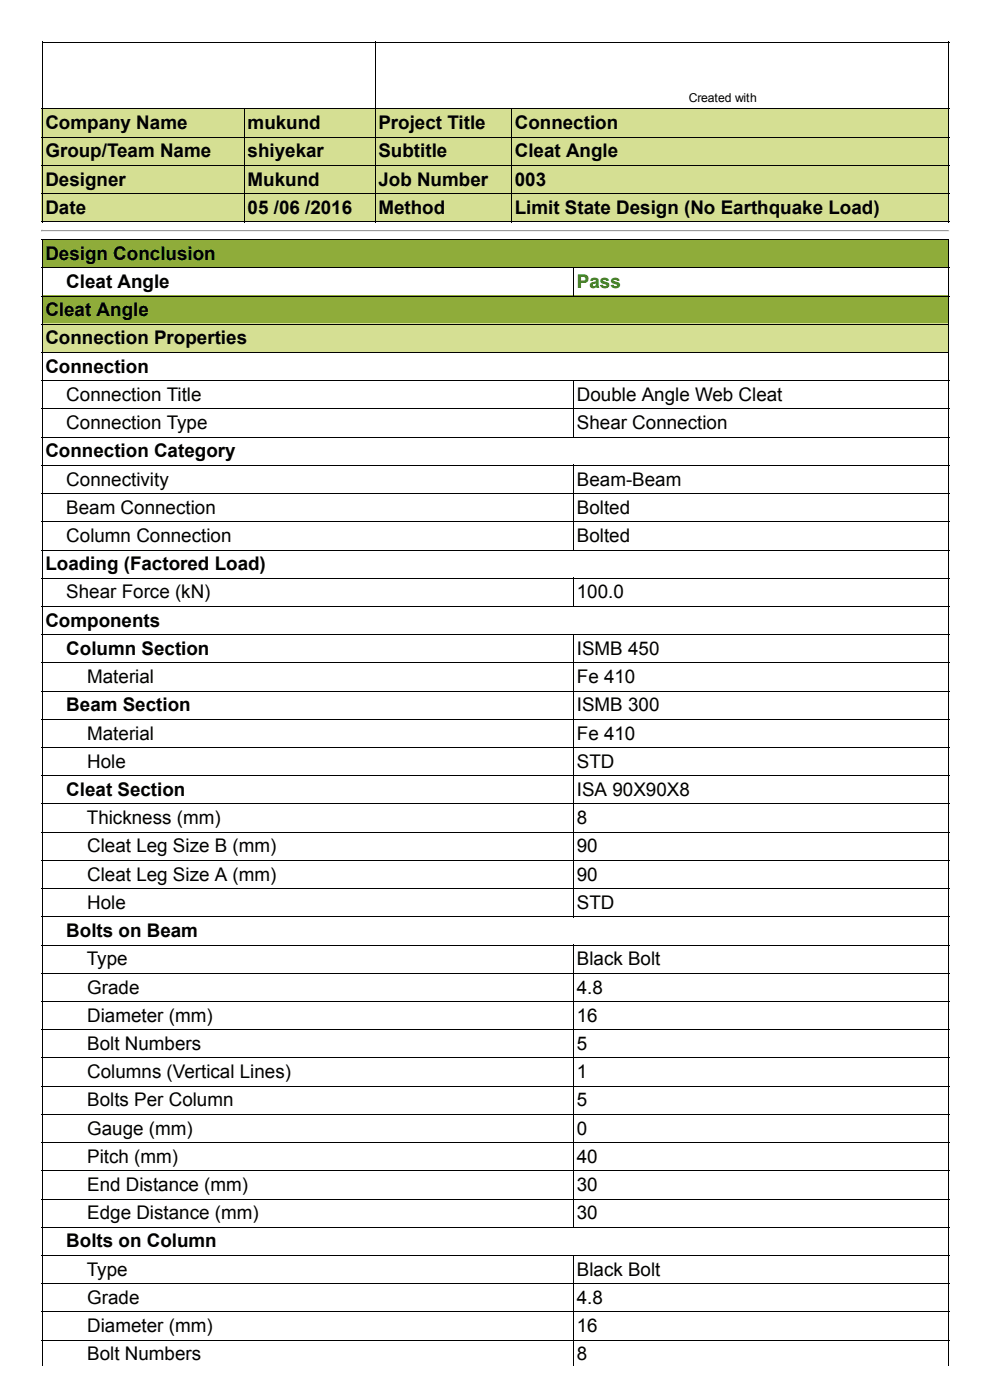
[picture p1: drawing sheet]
<svg xmlns="http://www.w3.org/2000/svg" width="297mm" height="420mm" viewBox="0 0 297 420" stroke-linecap="round" stroke-linejoin="round" font-family="sans-serif">
<defs><g id="words">
<g font-size="5.6">
<text x="13.6" y="38.7">Company Name</text>
<text x="74.3" y="38.7">mukund</text>
<text x="113.6" y="38.7">Project Title</text>
<text x="154.5" y="38.7">Connection</text>
<text x="13.6" y="47.2">Group/Team Name</text>
<text x="74.3" y="47.2">shiyekar</text>
<text x="113.6" y="47.2">Subtitle</text>
<text x="154.5" y="47.2">Cleat Angle</text>
<text x="13.6" y="55.7">Designer</text>
<text x="74.3" y="55.7">Mukund</text>
<text x="113.6" y="55.7">Job Number</text>
<text x="154.5" y="55.7">003</text>
<text x="13.6" y="64.1">Date</text>
<text x="74.3" y="64.1">05 /06 /2016</text>
<text x="113.6" y="64.1">Method</text>
<text x="154.5" y="64.1">Limit State Design (No Earthquake Load)</text>
<text x="13.6" y="78">Design Conclusion</text>
<text x="19.9" y="86.4">Cleat Angle</text>
<text x="13.6" y="94.9">Cleat Angle</text>
<text x="13.6" y="103.4">Connection Properties</text>
<text x="13.6" y="111.9">Connection</text>
<text x="19.9" y="120.3">Connection Title</text>
<text x="173.1" y="120.3">Double Angle Web Cleat</text>
<text x="19.9" y="128.8">Connection Type</text>
<text x="173.1" y="128.8">Shear Connection</text>
<text x="13.6" y="137.3">Connection Category</text>
<text x="19.9" y="145.7">Connectivity</text>
<text x="173.1" y="145.7">Beam­Beam</text>
<text x="19.9" y="154.2">Beam Connection</text>
<text x="173.1" y="154.2">Bolted</text>
<text x="19.9" y="162.7">Column Connection</text>
<text x="173.1" y="162.7">Bolted</text>
<text x="13.6" y="171.1">Loading (Factored Load)</text>
<text x="19.9" y="179.6">Shear Force (kN)</text>
<text x="173.1" y="179.6">100.0</text>
<text x="13.6" y="188.1">Components</text>
<text x="19.9" y="196.5">Column Section</text>
<text x="173.1" y="196.5">ISMB 450</text>
<text x="26.2" y="205">Material</text>
<text x="173.1" y="205">Fe 410</text>
<text x="19.9" y="213.5">Beam Section</text>
<text x="173.1" y="213.5">ISMB 300</text>
<text x="26.2" y="222">Material</text>
<text x="173.1" y="222">Fe 410</text>
<text x="26.2" y="230.4">Hole</text>
<text x="173.1" y="230.4">STD</text>
<text x="19.9" y="238.9">Cleat Section</text>
<text x="173.1" y="238.9">ISA 90X90X8</text>
<text x="26.1" y="247.4">Thickness (mm)</text>
<text x="173.1" y="247.4">8</text>
<text x="26.2" y="255.8">Cleat Leg Size B (mm)</text>
<text x="173.1" y="255.8">90</text>
<text x="26.2" y="264.3">Cleat Leg Size A (mm)</text>
<text x="173.1" y="264.3">90</text>
<text x="26.2" y="272.8">Hole</text>
<text x="173.1" y="272.8">STD</text>
<text x="19.9" y="281.2">Bolts on Beam</text>
<text x="26.1" y="289.7">Type</text>
<text x="173.1" y="289.7">Black Bolt</text>
<text x="26.2" y="298.2">Grade</text>
<text x="173.1" y="298.2">4.8</text>
<text x="26.2" y="306.6">Diameter (mm)</text>
<text x="173.1" y="306.6">16</text>
<text x="26.2" y="315.1">Bolt Numbers</text>
<text x="173.1" y="315.1">5</text>
<text x="26.2" y="323.6">Columns (Vertical Lines)</text>
<text x="173.1" y="323.6">1</text>
<text x="26.2" y="332">Bolts Per Column</text>
<text x="173.1" y="332">5</text>
<text x="26.2" y="340.5">Gauge (mm)</text>
<text x="173.1" y="340.5">0</text>
<text x="26.2" y="349">Pitch (mm)</text>
<text x="173.1" y="349">40</text>
<text x="26.2" y="357.5">End Distance (mm)</text>
<text x="173.1" y="357.5">30</text>
<text x="26.2" y="365.9">Edge Distance (mm)</text>
<text x="173.1" y="365.9">30</text>
<text x="19.9" y="374.4">Bolts on Column</text>
<text x="26.1" y="382.9">Type</text>
<text x="173.1" y="382.9">Black Bolt</text>
<text x="26.2" y="391.3">Grade</text>
<text x="173.1" y="391.3">4.8</text>
<text x="26.2" y="399.8">Diameter (mm)</text>
<text x="173.1" y="399.8">16</text>
<text x="26.2" y="408.3">Bolt Numbers</text>
<text x="173.1" y="408.3">8</text>
</g>
<text font-size="5.6" fill="#008000" x="173.1" y="86.4">Pass</text>
<text font-size="3.7" x="206.7" y="30.6">Created with</text>
</g></defs>
<g fill="#d5df93">
<path d="M12.5 32.5h60.7v8.5h-60.7z"/>
<path d="M73.2 32.5h39.2v8.5h-39.2z"/>
<path d="M112.4 32.5h41v8.5h-41z"/>
<path d="M153.4 32.5h131.2v8.5h-131.2z"/>
<path d="M12.5 41h60.7v8.5h-60.7z"/>
<path d="M73.2 41h39.2v8.5h-39.2z"/>
<path d="M112.4 41h41v8.5h-41z"/>
<path d="M153.4 41h131.2v8.5h-131.2z"/>
<path d="M12.5 49.5h60.7v8.4h-60.7z"/>
<path d="M73.2 49.5h39.2v8.4h-39.2z"/>
<path d="M112.4 49.5h41v8.4h-41z"/>
<path d="M153.4 49.5h131.2v8.4h-131.2z"/>
<path d="M12.5 57.9h60.7v8.5h-60.7z"/>
<path d="M73.2 57.9h39.2v8.5h-39.2z"/>
<path d="M112.4 57.9h41v8.5h-41z"/>
<path d="M153.4 57.9h131.2v8.5h-131.2z"/>
</g>
<path d="M12.5 12.6h272.4M12.6 12.5v54.2M112.6 12.5v54.2M284.8 12.5v54.2M12.5 32.7h272.4M73.3 32.5v34.2M153.5 32.5v34.2M12.5 58.1h272.4M12.5 49.6h272.4M12.5 41.1h272.4M12.5 66.5h272.4" fill="none" stroke="#000" stroke-width=".3"/>
<path d="M12.5 69.1h272.4" fill="none" stroke="#9a9a9a" stroke-width=".3"/>
<path d="M12.5 69.4h272.4" fill="none" stroke="#eee" stroke-width=".3"/>
<path d="M284.9 68.9v.6h-.3z" fill="#eee"/>
<path d="M12.5 68.9h.3l-.3 .6z" fill="#9a9a9a"/>
<g fill="#8fac3a">
<path d="M12.5 71.8h272.1v8.4h-272.1z"/>
<path d="M12.5 88.7h272.1v8.5h-272.1z"/>
</g>
<path d="M12.5 97.2h272.1v8.4h-272.1z" fill="#d5df93"/>
<g fill="none" stroke="#000" stroke-width=".3">
<path d="M12.5 71.9h272.4M12.6 71.8v337.9M284.8 71.8v337.9M12.5 97.3h272.4M12.5 88.8h272.4M12.5 80.4h272.4M172.1 80.2v8.8M12.5 114.3h272.4M12.5 105.8h272.4M172.1 114.1v17.2M12.5 139.7h272.4M12.5 131.2h272.4"/>
<path d="M12.5 122.7h272.4M172.1 139.5v25.7M12.5 156.6h272.4M12.5 148.1h272.4M12.5 173.5h272.4M12.5 165.1h272.4M172.1 173.4v8.7M12.5 198.9h272.4M12.5 190.5h272.4M12.5 182h272.4M172.1 190.3v85M12.5 215.9h272.4"/>
<path d="M12.5 207.4h272.4M12.5 232.8h272.4M12.5 224.4h272.4M12.5 258.2h272.4M12.5 249.8h272.4M12.5 241.3h272.4M12.5 275.2h272.4M12.5 266.7h272.4M12.5 292.1h272.4M12.5 283.6h272.4M172.1 283.5v85M12.5 317.5h272.4"/>
<path d="M12.5 309h272.4M12.5 300.6h272.4M12.5 334.4h272.4M12.5 326h272.4M12.5 359.9h272.4M12.5 351.4h272.4M12.5 342.9h272.4M12.5 376.8h272.4M12.5 368.3h272.4M172.1 376.6v33.1M12.5 393.7h272.4M12.5 385.3h272.4"/>
<path d="M12.5 402.2h272.4"/>
</g>
<use href="#words"/>
</svg>
